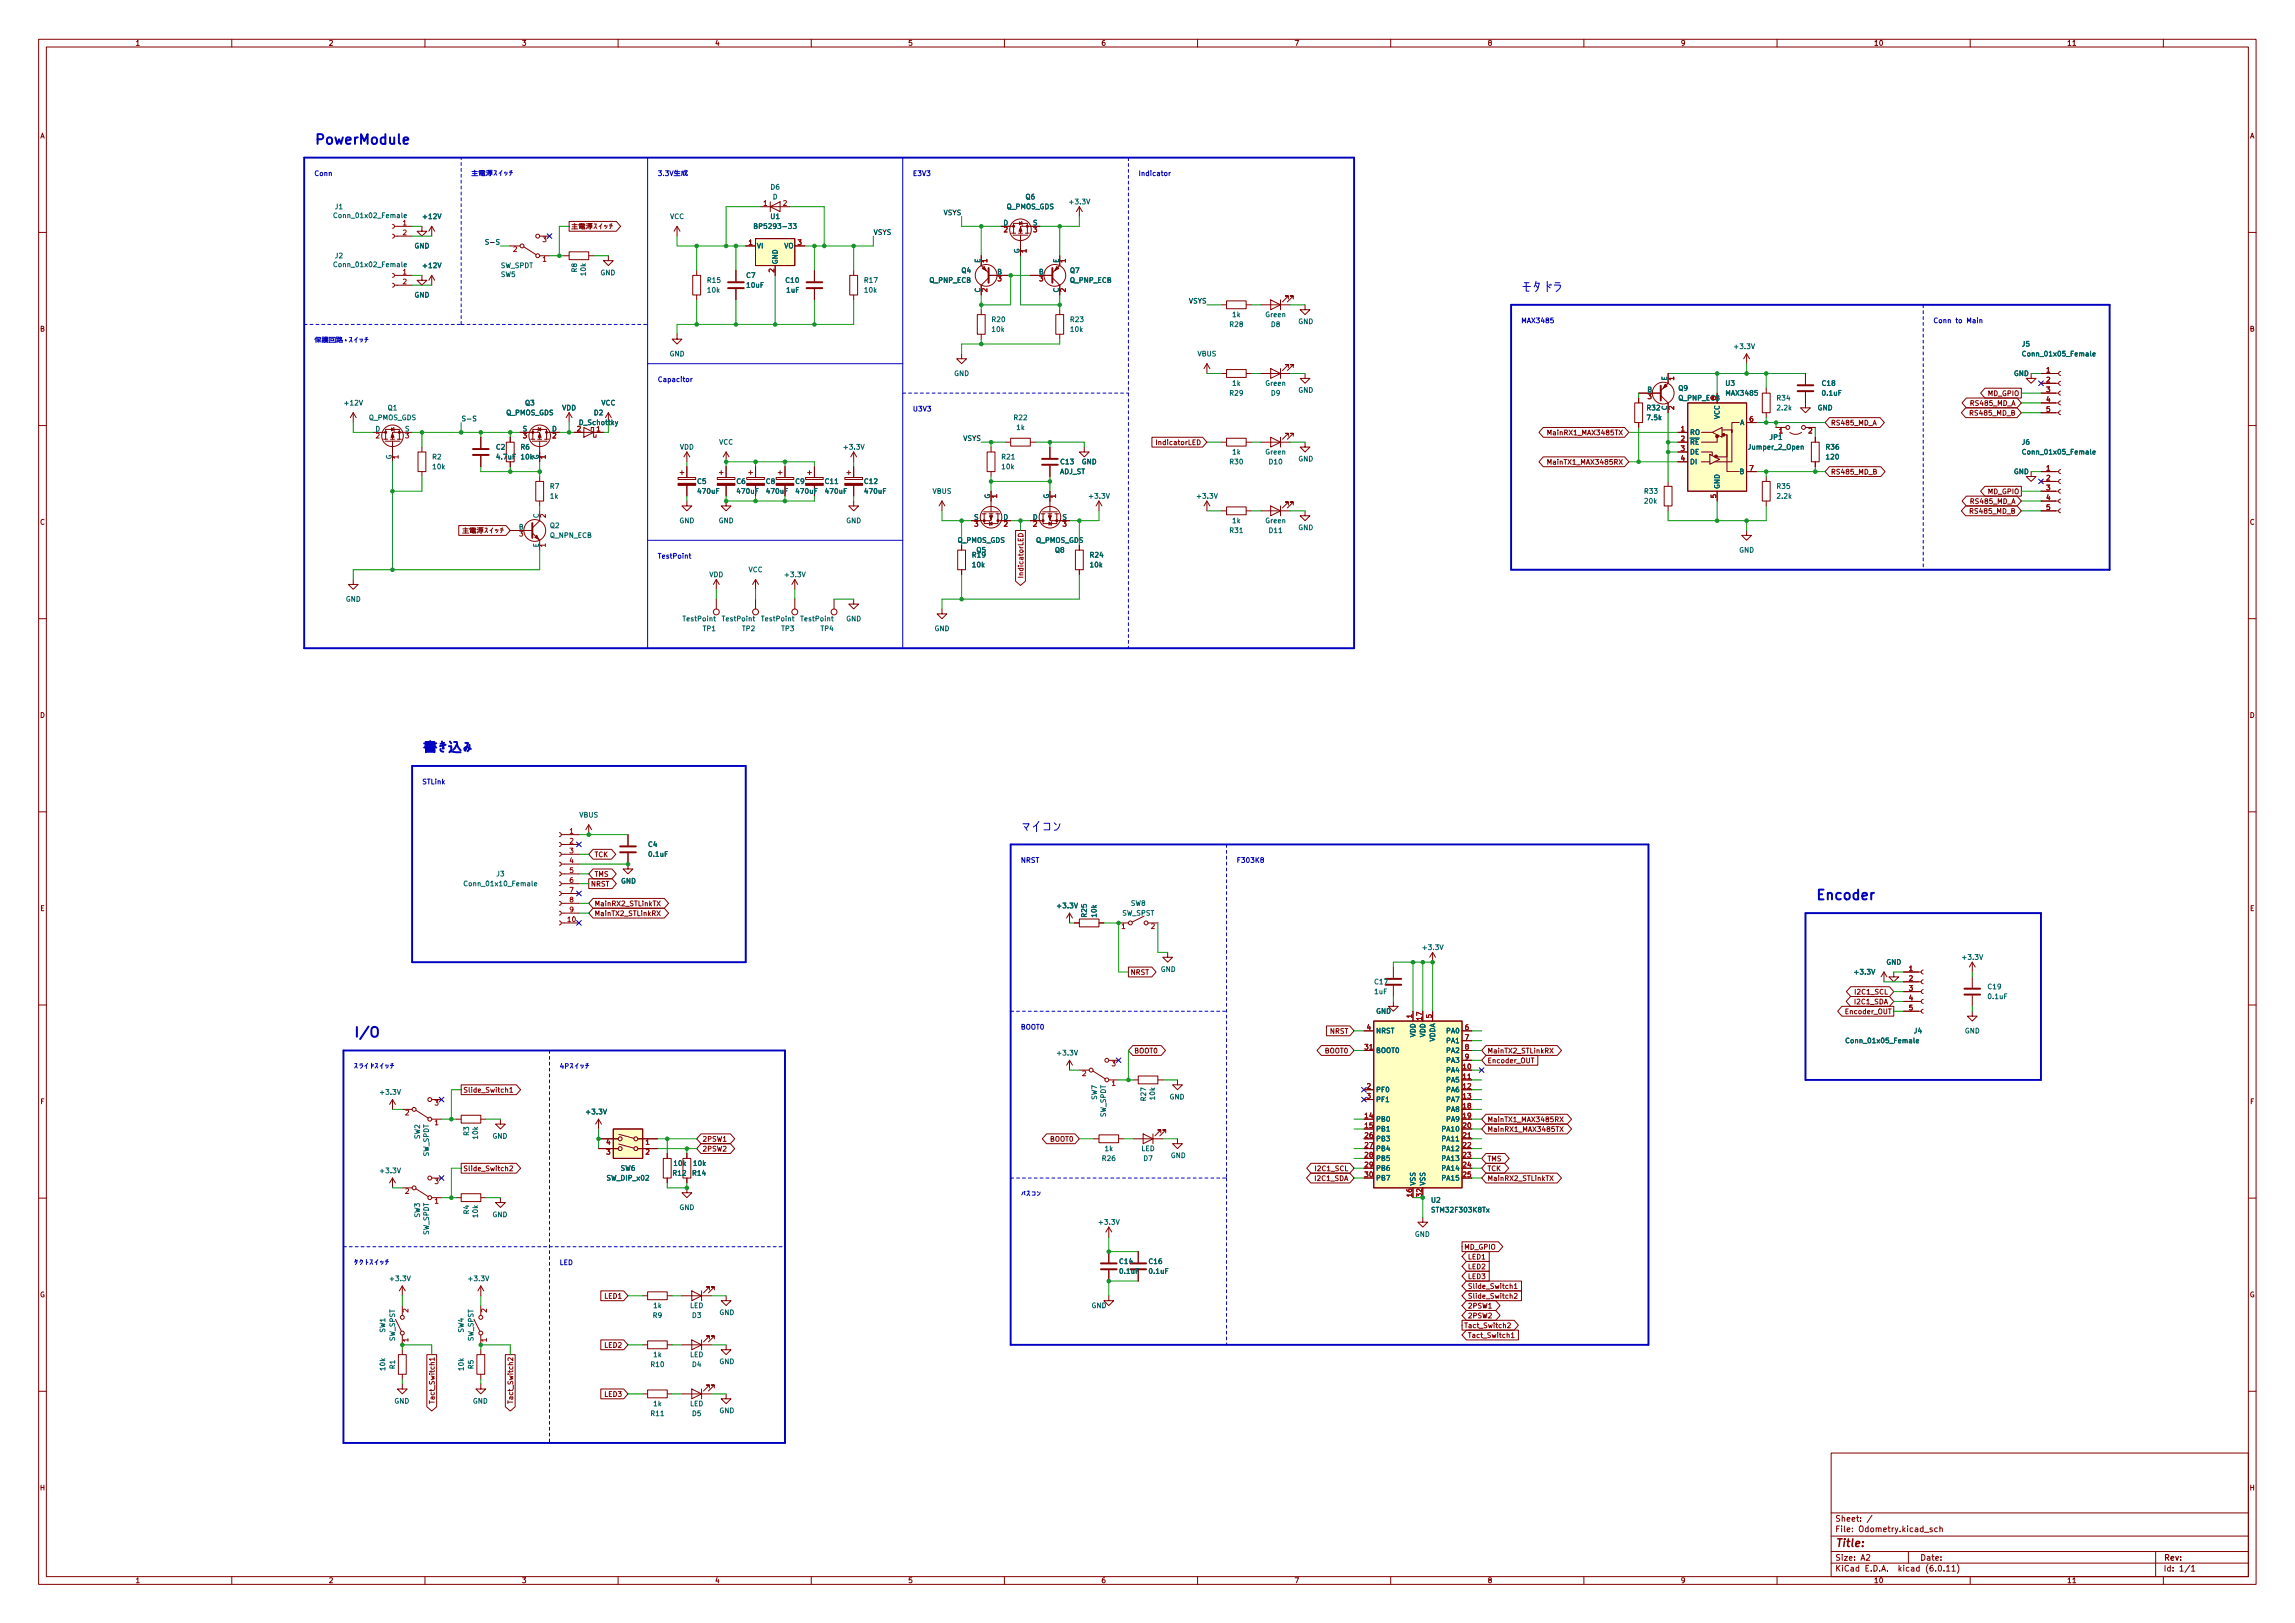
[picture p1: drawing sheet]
<svg xmlns="http://www.w3.org/2000/svg" width="594mm" height="420mm" viewBox="0 0 594 420" stroke-linecap="round" stroke-linejoin="round" font-family="sans-serif">
<defs><g id="words">
<g font-size="3.5" fill="#0000c2">
<text x="81.3" y="37.4">PowerModule</text>
<text x="393.7" y="75.7">þÿ0â0¿0É0é</text>
<text x="109.2" y="194.9">þÿfø0M•¼0•</text>
<text x="264.2" y="215.4">þÿ0Þ0¤0³0ó</text>
<text x="469.9" y="233">Encoder</text>
<text x="91.4" y="268.5">I/O</text>
</g>
<text font-size="2.8" fill="#840000" x="475" y="401.1">Title:</text>
<g font-size="2.1" fill="#840000">
<text x="475" y="394.4">Sheet:</text>
<text x="475" y="397.1">File:</text>
<text x="481.4" y="397.1">Odometry.kicad_sch</text>
<text x="475" y="407.3">KiCad</text>
<text x="475" y="404.5">Size:</text>
<text x="481.7" y="404.5">A2</text>
<text x="482.7" y="407.3">E.D.A.</text>
<text x="491.6" y="407.3">kicad</text>
<text x="497" y="404.5">Date:</text>
<text x="498.8" y="407.3">(6.0.11)</text>
<text x="560" y="404.5">Rev:</text>
<text x="560" y="407.3">Id:</text>
<text x="564.1" y="407.3">1/1</text>
</g>
<g font-size="1.8" fill="#840000">
<text x="35" y="12.2">1</text>
<text x="85" y="12.2">2</text>
<text x="135" y="12.2">3</text>
<text x="185" y="12.2">4</text>
<text x="235" y="12.2">5</text>
<text x="285" y="12.2">6</text>
<text x="335" y="12.2">7</text>
<text x="385" y="12.2">8</text>
<text x="435" y="12.2">9</text>
<text x="485" y="12.2">10</text>
<text x="535" y="12.2">11</text>
<text x="10.4" y="36.2">A</text>
<text x="582.4" y="36.2">A</text>
<text x="147.8" y="59.7">þÿN;–ûn•0¹0¤0Ã0Á</text>
<text x="10.3" y="86.2">B</text>
<text x="582.3" y="86.2">B</text>
<text x="509.6" y="108">RS485_MD_B</text>
<text x="509.8" y="105.4">RS485_MD_A</text>
<text x="514.4" y="102.9">MD_GPIO</text>
<text x="400.3" y="113">MainRX1_MAX3485TX</text>
<text x="473.9" y="110.5">RS485_MD_A</text>
<text x="299" y="115.6">IndicatorLED</text>
<text x="400.3" y="120.7">MainTX1_MAX3485RX</text>
<text x="473.9" y="123.2">RS485_MD_B</text>
<text x="509.8" y="130.8">RS485_MD_A</text>
<text x="514.4" y="128.3">MD_GPIO</text>
<text x="10.3" y="136.2">C</text>
<text x="509.6" y="133.4">RS485_MD_B</text>
<text x="582.3" y="136.2">C</text>
<text x="119.6" y="138.4">þÿN;–ûn•0¹0¤0Ã0Á</text>
<text x="265.3" y="149.8" transform="rotate(-90 265.3 149.8)">IndicatorLED</text>
<text x="10.3" y="186.2">D</text>
<text x="582.3" y="186.2">D</text>
<text x="153.8" y="222.3">TCK</text>
<text x="153.8" y="227.3">TMS</text>
<text x="152.9" y="229.9">NRST</text>
<text x="10.3" y="236.2">E</text>
<text x="153.8" y="237.5">MainTX2_STLinkRX</text>
<text x="153.8" y="235">MainRX2_STLinkTX</text>
<text x="582.3" y="236.2">E</text>
<text x="292.6" y="252.7">NRST</text>
<text x="479.9" y="257.8">I2C1_SCL</text>
<text x="477.4" y="262.9">Encoder_OUT</text>
<text x="479.8" y="260.4">I2C1_SDA</text>
<text x="344.2" y="268">NRST</text>
<text x="293.5" y="273.1">BOOT0</text>
<text x="342.8" y="273.1">BOOT0</text>
<text x="385" y="275.6">Encoder_OUT</text>
<text x="385" y="273.1">MainTX2_STLinkRX</text>
<text x="10.4" y="286.2">F</text>
<text x="119.9" y="283.2">Slide_Switch1</text>
<text x="582.4" y="286.2">F</text>
<text x="385" y="293.4">MainRX1_MAX3485TX</text>
<text x="385" y="290.8">MainTX1_MAX3485RX</text>
<text x="181.8" y="295.9">2PSW1</text>
<text x="181.8" y="298.5">2PSW2</text>
<text x="271.7" y="295.9">BOOT0</text>
<text x="119.9" y="303.5">Slide_Switch2</text>
<text x="340.2" y="303.5">I2C1_SCL</text>
<text x="385" y="303.5">TCK</text>
<text x="385" y="301">TMS</text>
<text x="340.1" y="306.1">I2C1_SDA</text>
<text x="385" y="306.1">MainRX2_STLinkTX</text>
<text x="378.9" y="323.9">MD_GPIO</text>
<text x="379.9" y="326.4">LED1</text>
<text x="379.9" y="328.9">LED2</text>
<text x="379.9" y="331.5">LED3</text>
<text x="379.9" y="334">Slide_Switch1</text>
<text x="10.3" y="336.2">G</text>
<text x="156.3" y="336.6">LED1</text>
<text x="379.9" y="341.6">2PSW2</text>
<text x="379.9" y="339.1">2PSW1</text>
<text x="379.9" y="336.6">Slide_Switch2</text>
<text x="582.3" y="336.2">G</text>
<text x="378.9" y="344.2">Tact_Switch2</text>
<text x="379.9" y="346.7">Tact_Switch1</text>
<text x="156.3" y="349.3">LED2</text>
<text x="112.9" y="363.5" transform="rotate(-90 112.9 363.5)">Tact_Switch1</text>
<text x="133.2" y="363.5" transform="rotate(-90 133.2 363.5)">Tact_Switch2</text>
<text x="156.3" y="362">LED3</text>
<text x="10.2" y="386.2">H</text>
<text x="582.2" y="386.2">H</text>
<text x="35" y="410.2">1</text>
<text x="85" y="410.2">2</text>
<text x="135" y="410.2">3</text>
<text x="185" y="410.2">4</text>
<text x="235" y="410.2">5</text>
<text x="285" y="410.2">6</text>
<text x="335" y="410.2">7</text>
<text x="385" y="410.2">8</text>
<text x="435" y="410.2">9</text>
<text x="485" y="410.2">10</text>
<text x="535" y="410.2">11</text>
</g>
<g font-size="1.8" fill="#0000c2">
<text x="81.3" y="45.5">Conn</text>
<text x="121.9" y="45.5">þÿN;–ûn•0¹0¤0Ã0Á</text>
<text x="236.2" y="45.5">E3V3</text>
<text x="294.6" y="45.5">Indicator</text>
<text x="393.7" y="83.6">MAX3485</text>
<text x="500.4" y="83.6">Conn</text>
<text x="506.2" y="83.6">to</text>
<text x="509.2" y="83.6">Main</text>
<text x="81.3" y="88.7">þÿOÝ‹wVÞ•ï0û0¹0¤0Ã0Á</text>
<text x="170.2" y="98.9">Capacitor</text>
<text x="236.2" y="106.5">U3V3</text>
<text x="170.2" y="144.6">TestPoint</text>
<text x="109.2" y="203">STLink</text>
<text x="264.2" y="223.3">NRST</text>
<text x="320" y="223.3">F303K8</text>
<text x="264.2" y="266.5">BOOT0</text>
<text x="91.4" y="276.7">þÿ0¹0é0¤0É0¹0¤0Ã0Á</text>
<text x="264.2" y="309.7">þÿ0Ñ0¹0³0ó</text>
<text x="91.4" y="327.5">þÿ0¿0¯0È0¹0¤0Ã0Á</text>
<text x="144.8" y="327.5">LED</text>
</g>
<g font-size="1.8" fill="#a90000">
<text x="197.4" y="53.3">1</text>
<text x="202.5" y="53.3">2</text>
<text x="104.1" y="58.3">1</text>
<text x="104.1" y="60.9">2</text>
<text x="193.6" y="63.4">1</text>
<text x="206.3" y="63.4">3</text>
<text x="266.5" y="65.6" transform="rotate(-90 266.5 65.6)">1</text>
<text x="104.1" y="71">1</text>
<text x="140.3" y="68.5">1</text>
<text x="200.4" y="70.7" transform="rotate(-90 200.4 70.7)">2</text>
<text x="256.3" y="68.2" transform="rotate(-90 256.3 68.2)">1</text>
<text x="276.6" y="68.2" transform="rotate(-90 276.6 68.2)">1</text>
<text x="104.1" y="73.6">2</text>
<text x="434.1" y="98.6" transform="rotate(-90 434.1 98.6)">1</text>
<text x="529.5" y="96.4">1</text>
<text x="529.5" y="99">2</text>
<text x="529.5" y="101.5">3</text>
<text x="444.2" y="103.7" transform="rotate(-90 444.2 103.7)">8</text>
<text x="529.5" y="104.1">4</text>
<text x="529.5" y="106.6">5</text>
<text x="149.2" y="111.7">2</text>
<text x="154.3" y="111.7">1</text>
<text x="434.9" y="111.7">1</text>
<text x="452.7" y="109.1">6</text>
<text x="460.3" y="113">1</text>
<text x="103.9" y="119" transform="rotate(-90 103.9 119)">1</text>
<text x="142" y="119" transform="rotate(-90 142 119)">1</text>
<text x="434.9" y="114.2">2</text>
<text x="434.9" y="116.8">3</text>
<text x="434.9" y="119.3">4</text>
<text x="452.7" y="121.8">7</text>
<text x="529.5" y="121.8">1</text>
<text x="529.5" y="124.4">2</text>
<text x="258.8" y="129.1" transform="rotate(-90 258.8 129.1)">1</text>
<text x="274.1" y="129.1" transform="rotate(-90 274.1 129.1)">1</text>
<text x="444.2" y="129.1" transform="rotate(-90 444.2 129.1)">5</text>
<text x="529.5" y="126.9">3</text>
<text x="529.5" y="129.5">4</text>
<text x="529.5" y="132">5</text>
<text x="142" y="141.8" transform="rotate(-90 142 141.8)">1</text>
<text x="147.3" y="215.8">1</text>
<text x="147.3" y="218.4">2</text>
<text x="147.3" y="220.9">3</text>
<text x="147.3" y="223.4">4</text>
<text x="147.3" y="226">5</text>
<text x="147.3" y="228.5">6</text>
<text x="147.3" y="231.1">7</text>
<text x="147.3" y="233.6">8</text>
<text x="146.7" y="238.7">10</text>
<text x="147.3" y="236.1">9</text>
<text x="290.1" y="241.2">1</text>
<text x="494" y="251.4">1</text>
<text x="494" y="253.9">2</text>
<text x="494" y="256.5">3</text>
<text x="365.5" y="263.7" transform="rotate(-90 365.5 263.7)">1</text>
<text x="370.6" y="263.7" transform="rotate(-90 370.6 263.7)">5</text>
<text x="494" y="259">4</text>
<text x="494" y="261.5">5</text>
<text x="353.6" y="266.6">4</text>
<text x="368" y="264.3" transform="rotate(-90 368 264.3)">17</text>
<text x="379" y="266.6">6</text>
<text x="379" y="269.2">7</text>
<text x="353" y="271.7">31</text>
<text x="379" y="271.7">8</text>
<text x="379" y="274.2">9</text>
<text x="287.6" y="281.9">1</text>
<text x="353.6" y="281.9">2</text>
<text x="378.4" y="276.8">10</text>
<text x="378.4" y="279.3">11</text>
<text x="378.4" y="281.9">12</text>
<text x="353.6" y="284.4">3</text>
<text x="378.4" y="284.4">13</text>
<text x="378.4" y="286.9">18</text>
<text x="112.3" y="292">1</text>
<text x="353" y="289.5">14</text>
<text x="353" y="292">15</text>
<text x="378.4" y="289.5">19</text>
<text x="378.4" y="292">20</text>
<text x="156.8" y="297.1">4</text>
<text x="167" y="297.1">1</text>
<text x="353" y="294.6">26</text>
<text x="353" y="297.1">27</text>
<text x="353" y="299.6">28</text>
<text x="378.4" y="294.6">21</text>
<text x="378.4" y="297.1">22</text>
<text x="378.4" y="299.6">23</text>
<text x="353" y="302.2">29</text>
<text x="353" y="304.7">30</text>
<text x="378.4" y="302.2">24</text>
<text x="378.4" y="304.7">25</text>
<text x="365.5" y="310.1" transform="rotate(-90 365.5 310.1)">16</text>
<text x="368" y="310.1" transform="rotate(-90 368 310.1)">32</text>
<text x="112.3" y="312.3">1</text>
<text x="106.4" y="347.6" transform="rotate(-90 106.4 347.6)">1</text>
<text x="126.8" y="347.6" transform="rotate(-90 126.8 347.6)">1</text>
</g>
<g font-size="1.8" fill="#006464">
<text x="199.3" y="49.5">D6</text>
<text x="199.9" y="52">D</text>
<text x="265.4" y="52">Q6</text>
<text x="276.5" y="53.3">+3.3V</text>
<text x="86.1" y="56.8">Conn_01x02_Female</text>
<text x="86.6" y="54.5">J1</text>
<text x="109.1" y="57.1">+12V</text>
<text x="173.4" y="57.1">VCC</text>
<text x="194.9" y="59.6">BP5293-33</text>
<text x="199.3" y="57.1">U1</text>
<text x="259.6" y="58.3">D</text>
<text x="260.5" y="54.5">Q_PMOS_GDS</text>
<text x="267.3" y="58.3">S</text>
<text x="107.2" y="64.7">GND</text>
<text x="195.8" y="64.7">VI</text>
<text x="202.9" y="64.7">VO</text>
<text x="263.9" y="65.7" transform="rotate(-90 263.9 65.7)">G</text>
<text x="86.1" y="69.5">Conn_01x02_Female</text>
<text x="86.6" y="67.2">J2</text>
<text x="109.1" y="69.8">+12V</text>
<text x="129.5" y="69.8">SW_SPDT</text>
<text x="149.7" y="70.6" transform="rotate(-90 149.7 70.6)">R8</text>
<text x="152" y="71.6" transform="rotate(-90 152 71.6)">10k</text>
<text x="155.3" y="71.6">GND</text>
<text x="201.7" y="68.5" transform="rotate(-90 201.7 68.5)">GND</text>
<text x="248.8" y="71">Q4</text>
<text x="253.7" y="68.1" transform="rotate(-90 253.7 68.1)">E</text>
<text x="258.1" y="71">B</text>
<text x="268.8" y="71">B</text>
<text x="274.1" y="68.1" transform="rotate(-90 274.1 68.1)">E</text>
<text x="276.9" y="71">Q7</text>
<text x="107.2" y="77.4">GND</text>
<text x="129.5" y="72.1">SW5</text>
<text x="182.9" y="73.6">R15</text>
<text x="182.9" y="76.1">10k</text>
<text x="193" y="72.3">C7</text>
<text x="193" y="74.9">10uF</text>
<text x="203.2" y="73.6">C10</text>
<text x="203.4" y="76.1">1uF</text>
<text x="223.5" y="73.6">R17</text>
<text x="223.5" y="76.1">10k</text>
<text x="240.5" y="73.6">Q_PNP_ECB</text>
<text x="253.7" y="75.8" transform="rotate(-90 253.7 75.8)">C</text>
<text x="274.1" y="75.8" transform="rotate(-90 274.1 75.8)">C</text>
<text x="276.9" y="73.6">Q_PNP_ECB</text>
<text x="256.5" y="83.7">R20</text>
<text x="276.9" y="83.7">R23</text>
<text x="318.8" y="82.5">1k</text>
<text x="327.4" y="82.5">Green</text>
<text x="256.5" y="86.3">10k</text>
<text x="276.9" y="86.3">10k</text>
<text x="318.1" y="85">R28</text>
<text x="328.9" y="85">D8</text>
<text x="336" y="84.3">GND</text>
<text x="173.2" y="92.6">GND</text>
<text x="309.9" y="92.6">VBUS</text>
<text x="448.6" y="90.7">+3.3V</text>
<text x="523.2" y="90.1">J5</text>
<text x="523.2" y="92.6">Conn_01x05_Female</text>
<text x="246.9" y="97.7">GND</text>
<text x="318.8" y="100.3">1k</text>
<text x="327.4" y="100.3">Green</text>
<text x="426.3" y="101.5">B</text>
<text x="431.5" y="98.6" transform="rotate(-90 431.5 98.6)">E</text>
<text x="434.3" y="101.5">Q9</text>
<text x="446.5" y="100.3">U3</text>
<text x="471.4" y="100.3">C18</text>
<text x="521.2" y="97.7">GND</text>
<text x="88.8" y="105.3">+12V</text>
<text x="100.3" y="106.6">Q1</text>
<text x="130.9" y="107.9">Q_PMOS_GDS</text>
<text x="135.8" y="105.3">Q3</text>
<text x="145.4" y="106.6">VDD</text>
<text x="153.6" y="107.9">D2</text>
<text x="155.6" y="105.3">VCC</text>
<text x="318.1" y="102.8">R29</text>
<text x="328.9" y="102.8">D9</text>
<text x="336" y="102">GND</text>
<text x="426.1" y="106.6">R32</text>
<text x="431.5" y="106.3" transform="rotate(-90 431.5 106.3)">C</text>
<text x="434.3" y="104.1">Q_PNP_ECB</text>
<text x="446.5" y="102.8">MAX3485</text>
<text x="459.7" y="104.1">R34</text>
<text x="459.7" y="106.6">2.2k</text>
<text x="470.4" y="106.6">GND</text>
<text x="471.4" y="102.8">0.1uF</text>
<text x="95.4" y="109.1">Q_PMOS_GDS</text>
<text x="97.1" y="111.7">D</text>
<text x="104.7" y="111.7">S</text>
<text x="135.2" y="111.7">S</text>
<text x="142.8" y="111.7">D</text>
<text x="149.7" y="110.4">D_Schottky</text>
<text x="262.2" y="109.1">R22</text>
<text x="263" y="111.7">1k</text>
<text x="426.1" y="109.1">7.5k</text>
<text x="437.4" y="113">RO</text>
<text x="445.5" y="108.6" transform="rotate(-90 445.5 108.6)">VCC</text>
<text x="450.4" y="110.4">A</text>
<text x="101.3" y="119" transform="rotate(-90 101.3 119)">G</text>
<text x="111.8" y="119.3">R2</text>
<text x="128.3" y="116.8">C2</text>
<text x="128.3" y="119.3">4.7uF</text>
<text x="134.6" y="116.8">R6</text>
<text x="134.6" y="119.3">10k</text>
<text x="139.4" y="119" transform="rotate(-90 139.4 119)">G</text>
<text x="175.9" y="116.8">VDD</text>
<text x="186.1" y="115.5">VCC</text>
<text x="218.1" y="116.8">+3.3V</text>
<text x="259.1" y="119.3">R21</text>
<text x="318.8" y="118">1k</text>
<text x="327.4" y="118">Green</text>
<text x="336" y="119.8">GND</text>
<text x="437.4" y="115.5">~{RE}</text>
<text x="437.4" y="118">DE</text>
<text x="452.3" y="116.8">Jumper_2_Open</text>
<text x="457.9" y="114.2">JP1</text>
<text x="472.4" y="116.8">R36</text>
<text x="472.4" y="119.3">120</text>
<text x="523.2" y="115.5">J6</text>
<text x="523.2" y="118">Conn_01x05_Female</text>
<text x="111.8" y="121.8">10k</text>
<text x="180.3" y="125.7">C5</text>
<text x="190.5" y="125.7">C6</text>
<text x="198.1" y="125.7">C8</text>
<text x="205.7" y="125.7">C9</text>
<text x="213.4" y="125.7">C11</text>
<text x="223.5" y="125.7">C12</text>
<text x="259.1" y="121.8">10k</text>
<text x="274.3" y="120.6">C13</text>
<text x="274.3" y="123.1">ADJ_ST</text>
<text x="279.9" y="120.6">GND</text>
<text x="318.1" y="120.6">R30</text>
<text x="328.3" y="120.6">D10</text>
<text x="437.4" y="120.6">DI</text>
<text x="450.2" y="123.1">B</text>
<text x="521.2" y="123.1">GND</text>
<text x="142.2" y="126.9">R7</text>
<text x="142.2" y="129.5">1k</text>
<text x="180.3" y="128.2">470uF</text>
<text x="190.5" y="128.2">470uF</text>
<text x="198.1" y="128.2">470uF</text>
<text x="205.7" y="128.2">470uF</text>
<text x="213.4" y="128.2">470uF</text>
<text x="223.5" y="128.2">470uF</text>
<text x="241.3" y="128.2">VBUS</text>
<text x="256.3" y="129.2" transform="rotate(-90 256.3 129.2)">G</text>
<text x="271.5" y="129.2" transform="rotate(-90 271.5 129.2)">G</text>
<text x="281.6" y="129.5">+3.3V</text>
<text x="309.5" y="129.5">+3.3V</text>
<text x="425.5" y="128.2">R33</text>
<text x="425.5" y="130.7">20k</text>
<text x="445.5" y="126.7" transform="rotate(-90 445.5 126.7)">GND</text>
<text x="459.7" y="126.9">R35</text>
<text x="459.7" y="129.5">2.2k</text>
<text x="134.2" y="137.1">B</text>
<text x="139.4" y="134.2" transform="rotate(-90 139.4 134.2)">C</text>
<text x="142.2" y="137.1">Q2</text>
<text x="175.8" y="135.8">GND</text>
<text x="185.9" y="135.8">GND</text>
<text x="219" y="135.8">GND</text>
<text x="252" y="134.5">S</text>
<text x="259.6" y="134.5">D</text>
<text x="267.3" y="134.5">D</text>
<text x="274.9" y="134.5">S</text>
<text x="318.8" y="135.8">1k</text>
<text x="327.4" y="135.8">Green</text>
<text x="336" y="137.6">GND</text>
<text x="139.4" y="141.8" transform="rotate(-90 139.4 141.8)">E</text>
<text x="142.2" y="139.6">Q_NPN_ECB</text>
<text x="247.8" y="140.9">Q_PMOS_GDS</text>
<text x="252.7" y="143.4">Q5</text>
<text x="268.1" y="140.9">Q_PMOS_GDS</text>
<text x="273" y="143.4">Q8</text>
<text x="318.1" y="138.4">R31</text>
<text x="328.3" y="138.4">D11</text>
<text x="450.1" y="143.4">GND</text>
<text x="183.5" y="149.8">VDD</text>
<text x="193.7" y="148.5">VCC</text>
<text x="202.8" y="149.8">+3.3V</text>
<text x="251.5" y="144.7">R19</text>
<text x="251.5" y="147.2">10k</text>
<text x="281.9" y="144.7">R24</text>
<text x="281.9" y="147.2">10k</text>
<text x="89.4" y="156.1">GND</text>
<text x="176.6" y="161.2">TestPoint</text>
<text x="186.7" y="161.2">TestPoint</text>
<text x="196.9" y="161.2">TestPoint</text>
<text x="207" y="161.2">TestPoint</text>
<text x="219" y="161.2">GND</text>
<text x="181.8" y="163.8">TP1</text>
<text x="192" y="163.8">TP2</text>
<text x="202.1" y="163.8">TP3</text>
<text x="212.3" y="163.8">TP4</text>
<text x="241.8" y="163.8">GND</text>
<text x="149.9" y="212">VBUS</text>
<text x="167.6" y="219.6">C4</text>
<text x="128.4" y="227.3">J3</text>
<text x="167.6" y="222.2">0.1uF</text>
<text x="119.8" y="229.8">Conn_01x10_Female</text>
<text x="160.7" y="229.1">GND</text>
<text x="273.3" y="235.5">+3.3V</text>
<text x="281.7" y="237.7" transform="rotate(-90 281.7 237.7)">R25</text>
<text x="284.2" y="237.7" transform="rotate(-90 284.2 237.7)">10k</text>
<text x="290.4" y="237.4">SW_SPST</text>
<text x="292.6" y="234.9">SW8</text>
<text x="300.4" y="252">GND</text>
<text x="367.9" y="246.3">+3.3V</text>
<text x="488.2" y="250.1">GND</text>
<text x="507.6" y="248.8">+3.3V</text>
<text x="355.6" y="255.2">C17</text>
<text x="355.6" y="257.7">1uF</text>
<text x="479.7" y="252.7">+3.3V</text>
<text x="514.4" y="256.5">C19</text>
<text x="356.1" y="262.8">GND</text>
<text x="514.4" y="259">0.1uF</text>
<text x="356.1" y="267.9">NRST</text>
<text x="366.8" y="268.6" transform="rotate(-90 366.8 268.6)">VDD</text>
<text x="369.3" y="268.6" transform="rotate(-90 369.3 268.6)">VDD</text>
<text x="371.9" y="269.7" transform="rotate(-90 371.9 269.7)">VDDA</text>
<text x="374.2" y="267.9">PA0</text>
<text x="495.3" y="267.9">J4</text>
<text x="508.5" y="267.9">GND</text>
<text x="273.3" y="273.6">+3.3V</text>
<text x="356.1" y="273">BOOT0</text>
<text x="374.2" y="270.4">PA1</text>
<text x="374.2" y="273">PA2</text>
<text x="374.2" y="275.5">PA3</text>
<text x="477.5" y="270.4">Conn_01x05_Female</text>
<text x="374.2" y="278.1">PA4</text>
<text x="374.2" y="280.6">PA5</text>
<text x="98" y="283.8">+3.3V</text>
<text x="284.3" y="284.8" transform="rotate(-90 284.3 284.8)">SW7</text>
<text x="297" y="285.2" transform="rotate(-90 297 285.2)">R27</text>
<text x="299.3" y="284.9" transform="rotate(-90 299.3 284.9)">10k</text>
<text x="302.7" y="285">GND</text>
<text x="356.1" y="283.1">PF0</text>
<text x="356.1" y="285.7">PF1</text>
<text x="374.2" y="283.1">PA6</text>
<text x="374.2" y="285.7">PA7</text>
<text x="151.4" y="288.8">+3.3V</text>
<text x="286.6" y="289.3" transform="rotate(-90 286.6 289.3)">SW_SPDT</text>
<text x="356.1" y="290.8">PB0</text>
<text x="356.1" y="293.3">PB1</text>
<text x="373" y="293.3">PA10</text>
<text x="374.2" y="288.2">PA8</text>
<text x="374.2" y="290.8">PA9</text>
<text x="109.1" y="295" transform="rotate(-90 109.1 295)">SW2</text>
<text x="111.4" y="299.4" transform="rotate(-90 111.4 299.4)">SW_SPDT</text>
<text x="121.8" y="294.1" transform="rotate(-90 121.8 294.1)">R3</text>
<text x="124.1" y="295.1" transform="rotate(-90 124.1 295.1)">10k</text>
<text x="127.4" y="295.1">GND</text>
<text x="285.8" y="298.4">1k</text>
<text x="295.4" y="298.4">LED</text>
<text x="356.1" y="295.8">PB3</text>
<text x="356.1" y="298.4">PB4</text>
<text x="373" y="295.8">PA11</text>
<text x="373" y="298.4">PA12</text>
<text x="98" y="304.1">+3.3V</text>
<text x="156.9" y="306">SW_DIP_x02</text>
<text x="160.5" y="303.5">SW6</text>
<text x="174" y="304.7">R12</text>
<text x="174.2" y="302.2">10k</text>
<text x="179" y="304.7">R14</text>
<text x="179.3" y="302.2">10k</text>
<text x="285.1" y="300.9">R26</text>
<text x="295.9" y="300.9">D7</text>
<text x="303" y="300.2">GND</text>
<text x="356.1" y="300.9">PB5</text>
<text x="356.1" y="303.5">PB6</text>
<text x="356.1" y="306">PB7</text>
<text x="373" y="300.9">PA13</text>
<text x="373" y="303.5">PA14</text>
<text x="373" y="306">PA15</text>
<text x="366.8" y="307" transform="rotate(-90 366.8 307)">VSS</text>
<text x="369.3" y="307" transform="rotate(-90 369.3 307)">VSS</text>
<text x="370.3" y="311.7">U2</text>
<text x="109.1" y="315.3" transform="rotate(-90 109.1 315.3)">SW3</text>
<text x="121.8" y="314.5" transform="rotate(-90 121.8 314.5)">R4</text>
<text x="124.1" y="315.4" transform="rotate(-90 124.1 315.4)">10k</text>
<text x="127.4" y="315.5">GND</text>
<text x="175.8" y="313.6">GND</text>
<text x="284.1" y="317.4">+3.3V</text>
<text x="370.3" y="314.2">STM32F303K8Tx</text>
<text x="111.4" y="319.8" transform="rotate(-90 111.4 319.8)">SW_SPDT</text>
<text x="366.2" y="320.5">GND</text>
<text x="289.6" y="327.6">C14</text>
<text x="297.2" y="327.6">C16</text>
<text x="100.6" y="332">+3.3V</text>
<text x="120.9" y="332">+3.3V</text>
<text x="289.6" y="330.1">0.1uF</text>
<text x="297.2" y="330.1">0.1uF</text>
<text x="168.9" y="341.6">R9</text>
<text x="169" y="339">1k</text>
<text x="178.5" y="339">LED</text>
<text x="179" y="341.6">D3</text>
<text x="186.1" y="340.8">GND</text>
<text x="282.5" y="339">GND</text>
<text x="100.1" y="345.1" transform="rotate(-90 100.1 345.1)">SW1</text>
<text x="102.6" y="347.3" transform="rotate(-90 102.6 347.3)">SW_SPST</text>
<text x="120.4" y="345.1" transform="rotate(-90 120.4 345.1)">SW4</text>
<text x="122.9" y="347.3" transform="rotate(-90 122.9 347.3)">SW_SPST</text>
<text x="169" y="351.7">1k</text>
<text x="178.5" y="351.7">LED</text>
<text x="186.1" y="353.5">GND</text>
<text x="100.1" y="355" transform="rotate(-90 100.1 355)">10k</text>
<text x="102.6" y="354.5" transform="rotate(-90 102.6 354.5)">R1</text>
<text x="120.4" y="355" transform="rotate(-90 120.4 355)">10k</text>
<text x="122.9" y="354.5" transform="rotate(-90 122.9 354.5)">R5</text>
<text x="168.3" y="354.3">R10</text>
<text x="179" y="354.3">D4</text>
<text x="102" y="363.7">GND</text>
<text x="122.3" y="363.7">GND</text>
<text x="169" y="364.4">1k</text>
<text x="178.5" y="364.4">LED</text>
<text x="168.3" y="367">R11</text>
<text x="179" y="367">D5</text>
<text x="186.1" y="366.2">GND</text>
</g>
<g font-size="1.8" fill="#0f0f0f">
<text x="244.2" y="55.7">VSYS</text>
<text x="125.4" y="63.3">S-S</text>
<text x="226.1" y="60.8">VSYS</text>
<text x="307.7" y="78.6">VSYS</text>
<text x="119.4" y="109">S-S</text>
<text x="249.3" y="114.1">VSYS</text>
</g>
</g></defs>
<g fill="none" stroke="#840000" stroke-width=".26">
<path d="M10 10.2h574v400h-574zM12 12.2h570v396h-570zM60 10.2v2M110 10.2v2M160 10.2v2M210 10.2v2M260 10.2v2M310 10.2v2M360 10.2v2M410 10.2v2M460 10.2v2M510 10.2v2"/>
<path d="M536.6 11.8h.7M560 10.2v2M101.6 58.1l.4 .1 .1 .4-.1 .3-.4 .2M102.1 58.6h4.6M109.2 58.6v1.3h1.3l-1.3 1.2-1.3-1.2h1.3M111.8 58.6v2.5M111.8 58.6l-.8 1.3M111.8 58.6l.7 1.3M147.3 57.3h12.2l1.1 1.3-1.1 1.3h-12.2zM175.3 58.6l-.8 1.3M175.3 58.6v2.5M175.3 58.6l.7 1.3"/>
<path d="M196.8 53.5h7.7M199.4 53.5l2.5-1.3v2.6zM199.4 52.2v2.6M259.1 58.6h3.3M263.9 57.4l.6 .4-.6 .4zM264.4 57.3l.3 1M269.2 58.6h-5v1.8M279.4 53.5l-.8 1.3M279.4 53.5v2.5M279.4 53.5l.8 1.3M10 60.2h2M101.6 73.3l.4 .2 .1 .3-.1 .4-.4 .1"/>
<path d="M101.6 70.8l.4 .1 .1 .4-.1 .3-.4 .2M101.6 60.6l.4 .2 .1 .3-.1 .4-.4 .1M102.1 61.1h4.6M102.1 71.3h4.6M102.1 73.8h4.6M109.2 71.3v1.3h1.3l-1.3 1.2-1.3-1.2h1.3M111.8 71.3l-.8 1.3M111.8 71.3v2.5M111.8 71.3l.7 1.3M132.1 63.7h2.5M135.6 63.9l3.2 2.1M139.7 66.2h2.5"/>
<path d="M139.7 61.1h2.5M146 66.2h1.3M147.3 65.2h5.1v2h-5.1zM152.4 66.2h1.3M157.5 66.2v1.3h-1.3l1.3 1.2 1.2-1.2h-1.2M179.3 71.3h2.1v5.1h-2.1zM180.3 70v1.3M180.3 76.4v1.2M190.5 70v2.8M190.5 74.8v2.8M193 63.7h2.6M195.6 61.8h10.1v6.9h-10.1z"/>
<path d="M200.7 68.7v2.6M205.7 63.7h2.6M210.8 70v2.8M210.8 74.8v2.8M220 71.3h2v5.1h-2zM221 70v1.3M221 76.4v1.2M254 66.2v2.5l1.9 2M255.9 71.3h5.7M255.9 71.9l-1.9 1.9v2.6M261.9 60.4h1M262.3 60.9h3.8"/>
<path d="M262.4 60.4v-2.6h3.5v2.6M263.7 60.4h1M264.2 60.9v5.3M265.4 60.4h1M266.7 71.3h5.7M272.4 71.9l1.9 1.9v2.6M274.3 66.2v2.5l-1.9 2M316.2 78.9h1.3M317.5 77.9h5.1v2h-5.1zM322.6 78.9h1.2M326.4 78.9h7.6M328.9 77.6l2.6 1.3-2.6 1.3z"/>
<path d="M331.5 77.6v2.6M333.5 77.4v-.8h-.8h.8l-1.5 1.5M334.8 77.4v-.8h-.8h.8l-1.6 1.5M337.8 78.9v1.3h-1.3l1.3 1.2 1.3-1.2h-1.3M582 60.2h2M175.3 86.5v1.3h1.2l-1.2 1.3-1.3-1.3h1.3M248.9 91.6v1.3h1.3l-1.3 1.2-1.3-1.2h1.3M253 81.4h2v5.1h-2zM254 80.2v1.2M254 86.5v1.3M273.3 81.4h2v5.1h-2zM274.3 80.2v1.2"/>
<path d="M274.3 86.5v1.3M312.4 94.1v2.6M312.4 94.1l-.7 1.3M312.4 94.1l.8 1.3M316.2 96.7h1.3M317.5 95.7h5.1v2h-5.1zM322.6 96.7h1.2M326.4 96.7h7.6M328.9 95.4l2.6 1.3-2.6 1.3zM331.5 95.4v2.6M333.5 95.2v-.8h-.8h.8l-1.5 1.5M334.8 95.2v-.8h-.8h.8l-1.6 1.5"/>
<path d="M337.8 96.7v1.3h-1.3l1.3 1.2 1.3-1.2h-1.3M431.8 96.7v2.5l-1.9 1.9M452.1 91.6l-.7 1.3M452.1 91.6v2.5M452.1 91.6l.8 1.3M467.4 96.7v2.8M525.8 96.7v1.3h-1.3l1.3 1.2 1.2-1.2h-1.2M528.3 99.2h4.6M528.3 96.7h4.6M533.4 98.7l-.4 .2-.1 .3 .1 .4 .4 .1M533.4 96.2l-.4 .1-.1 .4 .1 .4 .4 .1M10 110.2h2"/>
<path d="M91.4 106.8l-.7 1.3M91.4 106.8v2.6M91.4 106.8l.8 1.3M96.5 111.9h3.3M99.3 113.7h1M99.7 114.2h3.8M99.8 113.7v-2.5h3.6v2.5M101.1 113.7h1M101.3 110.8l.7 .4-.7 .3zM101.6 114.2v5.3M101.9 110.7l.2 1M102.9 113.7h1"/>
<path d="M106.7 111.9h-5.1v1.8M108.2 117h2v5.1h-2zM109.2 115.7v1.3M124.5 113.2v2.8M124.5 118v2.8M131.1 114.5h2v5h-2zM132.1 113.2v1.3M132.1 119.5v1.3M134.6 111.9h5.1v1.8M137.4 113.7h1M137.8 114.2h3.8M137.9 113.7v-2.5h3.6v2.5"/>
<path d="M139.2 113.7h1M139.3 111.2l.7-.4v.7zM139.4 110.7l-.2 1M139.7 114.2v5.3M141 113.7h1M141.5 111.9h3.3M147.3 106.8l-.7 1.3M147.3 106.8v2.6M147.3 106.8l.8 1.3M148.6 111.9h7.6M151.1 110.7l2.6 1.2-2.6 1.3zM153 111.3v-.6h.7v2.5h.6v-.6"/>
<path d="M157.5 106.8l-.8 1.3M157.5 106.8v2.6M157.5 106.8l.7 1.3M177.8 117v2.5M177.8 117l-.8 1.3M177.8 117l.8 1.3M188 117l-.8 1.3M188 117v2.5M188 117l.7 1.3M221 117l-.8 1.3M221 117v2.5M221 117l.7 1.3"/>
<path d="M255.5 117h2.1v5.1h-2.1zM256.5 115.7v1.3M260.3 114.5h1.3M261.6 113.5h5.1v2h-5.1zM266.7 114.5h1.3M271.8 115.7v2.8M280.7 115.7v1.3h1.2l-1.2 1.3-1.3-1.3h1.3M298.2 113.2h13.1l1.1 1.3-1.1 1.2h-13.1zM309.9 113.9a.64 .64 0 0 1 .8 .6 .64 .64 0 0 1-.8 .6zM316.2 114.5h1.3M317.5 113.5h5.1v2h-5.1zM322.6 114.5h1.2"/>
<path d="M326.4 114.5h7.6M328.9 113.2l2.6 1.3-2.6 1.2zM331.5 113.2v2.5M333.5 112.9v-.7h-.8h.8l-1.5 1.5M334.8 112.9v-.7h-.8h.8l-1.6 1.5M337.8 114.5v1.2h-1.3l1.3 1.3 1.3-1.3h-1.3M399.5 118.3h21l1.1 1.2-1.1 1.3h-21l-1.1-1.3zM399.5 110.7h21l1.1 1.2-1.1 1.3h-21l-1.1-1.3zM419.1 118.9l.9 1.3M419.1 111.3l.9 1.3M420 118.9l-.9 1.3M420 111.3l-.9 1.3"/>
<path d="M423.2 104.3h2v5.1h-2zM424.2 101.8h5.7M424.2 103v1.3M424.2 109.4v1.3M429.9 102.4l1.9 1.9v2.5M434.3 111.9h2.6M434.3 114.5h2.6M434.3 119.5h2.6M434.3 117h2.6M436.9 104.3h15.2v22.9h-15.2zM440.4 117h2.8v.9M440.4 111.9h2.8"/>
<path d="M440.4 119.5h2.2M442.6 117.6l2.5 1.3-2.5 1.3zM443.2 111.9l2.6-1.2v2.5zM444.5 113.2v1.3h-4.1M444.5 101.8v2.5M445.8 111.3h.1M445.8 111.3h2.5v8.2h-4.4M446.4 112.6h.6v9.5h3.2M447 112.6v5.7h-2.5M450.2 109.4h-1.9v2.5v-.6M452.1 109.4h2.6M456.2 101.8h2v5h-2z"/>
<path d="M457.2 100.5v1.3M457.2 106.8v1.3M459.7 110.7h2.6M463.3 111.9l1.4 .5 .9-.1 .7-.4M467.4 101.5v4.1h1.2l-1.2 1.2-1.3-1.2h1.3M467.4 110.7h2.5M468.9 114.5h2v5h-2zM469.9 113.2v1.3M469.9 119.5v1.3M473.6 108.1h13.1l1.1 1.3-1.1 1.3h-13.1l-1.2-1.3zM508.8 105.6h13.3l1.1 1.2-1.1 1.3h-13.3l-1.1-1.3zM509 103h13.1l1.1 1.3-1.1 1.3h-13.1l-1.1-1.3z"/>
<path d="M513.8 100.5h9.4v2.5h-9.4l-1.1-1.2zM520.8 106.8h.5l.1-.4-.6-.2v1.3h.5l.2-.4-.3-.3M528.3 106.8h4.6M528.3 104.3h4.6M528.3 101.8h4.6M533.4 106.3l-.4 .2-.1 .3 .1 .4 .4 .2M533.4 103.8l-.4 .2-.1 .3 .1 .4 .4 .1M533.4 101.3l-.4 .1-.1 .4 .1 .3 .4 .2M582 110.2h2M109.2 122.1v1.3M118.8 136.1h12.2l1.1 1.2-1.1 1.3h-12.2zM132.1 137.3h5.7"/>
<path d="M137.8 138l1.9 1.9v2.5M138.7 124.6h2v5.1h-2zM139.7 123.4v1.2M139.7 129.7v1.3M139.7 132.2v2.6l-1.9 1.9M175.5 123.6h4.6v.5h-4.6zM176 122.3h1M176.5 121.8v1.1M177.8 129.7v1.3h1.3l-1.3 1.2-1.3-1.2h1.3M177.8 120.8v2.8M177.8 125.6v2.8M185.7 123.6h4.5v.5h-4.5z"/>
<path d="M186.2 122.3h1M186.7 121.8v1.1M188 129.7v1.3h1.2l-1.2 1.2-1.3-1.2h1.3M188 120.8v2.8M188 125.6v2.8M193.3 123.6h4.6v.5h-4.6zM193.8 122.3h1M194.3 121.8v1.1M195.6 120.8v2.8M195.6 125.6v2.8M200.9 123.6h4.6v.5h-4.6zM201.4 122.3h1"/>
<path d="M201.9 121.8v1.1M203.2 120.8v2.8M203.2 125.6v2.8M208.5 123.6h4.6v.5h-4.6zM209 122.3h1.1M209.5 121.8v1.1M210.8 120.8v2.8M210.8 125.6v2.8M218.7 123.6h4.6v.5h-4.6zM219.2 122.3h1M219.7 121.8v1.1M221 129.7v1.3h1.2l-1.2 1.2-1.3-1.2h1.3"/>
<path d="M221 120.8v2.8M221 125.6v2.8M243.8 129.7l-.7 1.3M243.8 129.7v2.5M243.8 129.7l.8 1.3M254.3 133h1M254.6 132.5h3.8M254.8 133v2.6h3.5v-2.6M256 135l.3 1.1M256 133h1M256.2 135.6l.6-.4v.7zM256.5 133v1.8h-5"/>
<path d="M256.5 122.1v1.3M256.5 127.2v5.3M257.8 133h1M258.3 134.8h3.3M262.9 137.3h2.5v13.2l-1.2 1.1-1.3-1.1zM263.7 138.2a.66 .66 0 0 1 .8 0 .66 .66 0 0 1 .3 .6h-1.2zM266.7 134.8h3.3M269.5 133h1M269.9 132.5h3.8M270 133v2.6h3.6v-2.6M271.3 133h1M271.5 135.2l.7 .4-.7 .3z"/>
<path d="M271.8 133v1.8h5.1M271.8 120.6v2.8M271.8 127.2v5.3M272.3 135l-.3 1.1M273 133h1.1M284.5 129.7l-.8 1.3M284.5 129.7v2.5M284.5 129.7l.7 1.3M312.4 129.7l-.7 1.3M312.4 129.7v2.5M312.4 129.7l.8 1.3M316.2 132.2h1.3"/>
<path d="M317.5 131.2h5.1v2.1h-5.1zM322.6 132.2h1.2M326.4 132.2h7.6M328.9 131l2.6 1.2-2.6 1.3zM331.5 131v2.5M333.5 130.7v-.7h-.8h.8l-1.5 1.5M334.8 130.7v-.7h-.8h.8l-1.6 1.5M337.8 132.2v1.3h-1.3l1.3 1.3 1.3-1.3h-1.3M430.8 125.9h2v5.1h-2zM431.8 124.6v1.3M431.8 131v1.2M444.5 127.2v2.5"/>
<path d="M452.1 137.3v1.3h1.3l-1.3 1.3-1.3-1.3h1.3M452.1 122.1h2.6M456.2 124.6h2v5.1h-2zM457.2 123.4v1.2M457.2 129.7v1.3M473.6 120.8h13.3l1.1 1.3-1.1 1.3h-13.3l-1.2-1.3zM485 122.1l.6-.1v-.4l-.6-.1v1.3h.5l.2-.5-.3-.2M508.8 131h13.3l1.1 1.2-1.1 1.3h-13.3l-1.1-1.3zM509 128.4h13.1l1.1 1.3-1.1 1.3h-13.1l-1.1-1.3zM513.8 125.9h9.4v2.5h-9.4l-1.1-1.2zM520.8 132.2h.5l.1-.4-.6-.2v1.3h.5l.2-.4-.3-.3M525.8 122.1v1.3h-1.3l1.3 1.2 1.2-1.2h-1.2"/>
<path d="M528.3 132.2h4.6M528.3 129.7h4.6M528.3 127.2h4.6M528.3 124.6h4.6M528.3 122.1h4.6M533.4 131.7l-.4 .2-.1 .3 .1 .4 .4 .2M533.4 129.2l-.4 .2-.1 .3 .1 .4 .4 .1M533.4 126.7l-.4 .1-.1 .4 .1 .3 .4 .2M533.4 124.1l-.4 .2-.1 .3 .1 .4 .4 .1M533.4 121.6l-.4 .1-.1 .4 .1 .4 .4 .1M91.4 150v1.3h1.3l-1.3 1.3-1.2-1.3h1.2M185.4 150v2.6"/>
<path d="M185.4 155.1v2.5M185.4 150l-.7 1.3M185.4 150l.8 1.3M195.6 150l-.8 1.3M195.6 150v2.6M195.6 155.1v2.5M195.6 150l.7 1.3M205.7 150l-.7 1.3M205.7 150v2.6M205.7 155.1v2.5M205.7 150l.8 1.3M215.9 155.1v2.5"/>
<path d="M221 155.1v1.3h1.2l-1.2 1.2-1.3-1.2h1.3M243.8 157.6v1.3h1.3l-1.3 1.3-1.2-1.3h1.2M247.9 142.4h2v5.1h-2zM248.9 141.1v1.3M248.9 147.5v1.3M278.4 142.4h2v5.1h-2zM279.4 141.1v1.3M279.4 147.5v1.3M10 160.2h2M582 160.2h2M10 210.2h2M144.8 218.1l.3 .1 .2 .4-.2 .4-.3 .1"/>
<path d="M144.8 215.6l.3 .1 .2 .4-.2 .3-.3 .2M145.3 218.6h4.6M145.3 216.1h4.6M152.4 213.5l-.8 1.3M152.4 213.5v2.6M152.4 213.5l.8 1.3M153.5 219.9h4.8l1.1 1.2-1.1 1.3h-4.8l-1.1-1.3zM162.6 216.1v2.8M582 210.2h2M144.8 238.4l.3 .2 .2 .3-.2 .4-.3 .1M144.8 235.9l.3 .1 .2 .4-.2 .3-.3 .2M144.8 233.3l.3 .2 .2 .3-.2 .4-.3 .2"/>
<path d="M144.8 230.8l.3 .1 .2 .4-.2 .4-.3 .1M144.8 228.3l.3 .1 .2 .4-.2 .3-.3 .2M144.8 225.7l.3 .2 .2 .3-.2 .4-.3 .1M144.8 223.2l.3 .1 .2 .4-.2 .3-.3 .2M144.8 220.6l.3 .2 .2 .3-.2 .4-.3 .2M145.3 238.9h4.6M145.3 236.4h4.6M145.3 233.8h4.6M145.3 231.3h4.6M145.3 228.8h4.6M145.3 226.2h4.6M145.3 223.7h4.6"/>
<path d="M145.3 221.1h4.6M152.4 227.5h6l1.2 1.3-1.2 1.2h-6zM153.5 235.1h18.5l1.1 1.3-1.1 1.3h-18.5l-1.1-1.3zM153.5 225h4.9l1.1 1.2-1.1 1.3h-4.9l-1.1-1.3zM153.5 232.6h18.5l1.1 1.2-1.1 1.3h-18.5l-1.1-1.3zM162.6 220.9v4.1h1.2l-1.2 1.2-1.3-1.2h1.3M170.1 235.8l.8 1.3M170.1 233.2l.8 1.3M170.9 235.8l-.8 1.3M170.9 233.2l-.8 1.3M276.9 236.4l-.8 1.3M276.9 236.4v2.5"/>
<path d="M276.9 236.4l.7 1.3M278.1 238.9h1.3M279.4 237.9h5.1v2h-5.1zM284.5 238.9h1.2M289.6 238.9h2.5M296.2 237.2l-3.1 1.5M297.2 238.9h2.5M292.1 250.4h6l1.2 1.2-1.2 1.3h-6zM302.3 246.5v1.3h1.2l-1.2 1.3-1.3-1.3h1.3M360.7 259.2v1.3h1.2l-1.2 1.3-1.3-1.3h1.3M360.7 250.4v2.8M360.7 255.2v2.8"/>
<path d="M370.8 246.5l-.7 1.3M370.8 246.5v2.6M370.8 246.5l.8 1.3M479 258h10.1l1.1 1.2-1.1 1.3h-10.1l-1.1-1.3zM479.1 255.4h10l1.1 1.3-1.1 1.3h-10l-1.1-1.3zM487.7 251.6l-.8 1.3M487.7 251.6v2.6M487.7 251.6l.7 1.3M490.2 251.6v1.3h1.3l-1.3 1.3-1.3-1.3h1.3M492.8 259.2h4.5M492.8 256.7h4.5M492.8 254.2h4.5"/>
<path d="M492.8 251.6h4.5M497.8 258.7l-.3 .2-.2 .4 .2 .3 .3 .2M497.8 256.2l-.3 .2-.2 .3 .2 .4 .3 .1M497.8 253.7l-.3 .1-.2 .4 .2 .3 .3 .2M497.8 251.1l-.3 .2-.2 .3 .2 .4 .3 .1M510.5 249.1v2.5M510.5 252.9v2.8M510.5 257.7v2.8M510.5 249.1l-.7 1.3M510.5 249.1l.8 1.3M10 260.2h2M276.9 274.5v2.5"/>
<path d="M276.9 274.5l-.8 1.3M276.9 274.5l.7 1.3M279.4 277h2.5M283 277.3l3.1 2M287 279.6h2.6M287 274.5h2.6M293.2 270.7h7.4l1.1 1.2-1.1 1.3h-7.4l-1.1-1.3zM293.4 279.6h1.2M294.6 278.6h5.1v2h-5.1zM299.7 279.6h1.3M304.8 279.6v1.2h-1.3l1.3 1.3 1.3-1.3h-1.3M342 270.7h7.4l1.1 1.2-1.1 1.3h-7.4l-1.1-1.3z"/>
<path d="M343.4 265.6h6l1.1 1.3-1.1 1.2h-6zM353.1 271.9h2.5M353.1 266.9h2.5M355.6 264.3h22.9v43.2h-22.9zM365.8 261.8v2.5M368.3 261.8v2.5M370.8 261.8v2.5M378.5 277h2.5M378.5 279.6h2.5M378.5 271.9h2.5M378.5 266.9h2.5M378.5 269.4h2.5"/>
<path d="M378.5 274.5h2.5M384.7 273.2h13.4v2.6h-13.4l-1.2-1.3zM384.7 270.7h18.4l1.1 1.2-1.1 1.3h-18.4l-1.2-1.3zM401.2 271.3l.8 1.3M402 271.3l-.8 1.3M476.8 260.5h13.4v2.6h-13.4l-1.1-1.3zM488.8 261.2h.7M492.8 261.8h4.5M497.8 261.3l-.3 .1-.2 .4 .2 .3 .3 .2M510.5 261.8v1.3h1.3l-1.3 1.2-1.2-1.2h1.2M582 260.2h2M101.6 284.6v2.6"/>
<path d="M101.6 284.6l-.8 1.3M101.6 284.6l.8 1.3M104.1 287.2h2.6M107.7 287.4l3.2 2.1M111.8 284.6h2.5M111.8 289.7h2.5M118.1 289.7h1.3M119.4 288.7h5.1v2h-5.1zM119.4 280.8h14.3l1.1 1.3-1.1 1.3h-14.3zM124.5 289.7h1.2M129.5 289.7v1.3h-1.2l1.2 1.3 1.3-1.3h-1.3M130.9 282h.5v.8"/>
<path d="M132 281.9l.3-.4v1.3M132 282.8h.7M154.9 294.8h5.1M154.9 297.3h5.1M154.9 289.7l-.7 1.3M154.9 289.7v2.6M154.9 289.7l.8 1.3M158.7 292.3h7.7v7.6h-7.7zM160.2 296.2l3.9 1M160.2 293.6l3.9 1.1M165.1 294.8h5.1M165.1 297.3h5.1"/>
<path d="M171.7 299.9h2v5.1h-2zM172.7 298.6v1.3M176.8 299.9h2v5.1h-2zM177.8 298.6v1.3M181.5 293.5h7.6l1.1 1.3-1.1 1.3h-7.6l-1.2-1.3zM181.5 296.1h7.6l1.1 1.2-1.1 1.3h-7.6l-1.2-1.3zM270.9 293.5h7.4l1.1 1.3-1.1 1.3h-7.4l-1.1-1.3zM283.2 294.8h1.3M284.5 293.8h5.1v2h-5.1zM289.6 294.8h1.2M293.4 294.8h7.6M295.9 293.5l2.5 1.3-2.5 1.3z"/>
<path d="M298.4 293.5v2.6M300.5 293.3v-.8h-.8h.8l-1.5 1.5M301.8 293.3v-.8h-.8h.8l-1.6 1.5M304.8 294.8v1.3h-1.3l1.3 1.2 1.3-1.2h-1.3M353.1 282.1h2.5M353.1 284.6h2.5M353.1 289.7h2.5M353.1 292.3h2.5M353.1 294.8h2.5M353.1 297.3h2.5M353.1 299.9h2.5M378.5 282.1h2.5"/>
<path d="M378.5 284.6h2.5M378.5 289.7h2.5M378.5 292.3h2.5M378.5 287.2h2.5M378.5 294.8h2.5M378.5 297.3h2.5M378.5 299.9h2.5M384.7 291h21l1.1 1.3-1.1 1.2h-21l-1.2-1.2zM384.7 298.6h4.8l1.2 1.3-1.2 1.3h-4.8l-1.2-1.3zM384.7 288.5h21l1.1 1.2-1.1 1.3h-21l-1.2-1.3zM403.8 291.7l.8 1.2M403.8 289.1l.8 1.3"/>
<path d="M404.6 291.7l-.8 1.2M404.6 289.1l-.8 1.3M10 310.2h2M101.6 305v2.5M101.6 305l-.8 1.2M101.6 305l.8 1.2M104.1 307.5h2.6M107.7 307.8l3.2 2M111.8 305h2.5M111.8 310h2.5M118.1 310h1.3M119.4 309h5.1v2.1h-5.1z"/>
<path d="M119.4 301.2h14.3l1.1 1.2-1.1 1.3h-14.3zM124.5 310h1.2M129.5 310v1.3h-1.2l1.2 1.3 1.3-1.3h-1.3M132 301.9l.5-.1 .2 .4-.8 .9h.8M172.7 305v1.2M177.8 307.5v1.3h1.3l-1.3 1.2-1.3-1.2h1.3M177.8 305v1.2M287 317.7l-.7 1.2M287 317.7v2.5M287 317.7l.8 1.2M339.3 303.7h10.1l1.1 1.3-1.1 1.2h-10.1l-1.1-1.2zM339.4 301.2h10l1.1 1.2-1.1 1.3h-10l-1.1-1.3z"/>
<path d="M353.1 302.4h2.5M353.1 305h2.5M365.8 307.5v2.5M368.3 315.1v1.3h-1.3l1.3 1.3 1.3-1.3h-1.3M368.3 307.5v2.5M378.5 302.4h2.5M378.5 305h2.5M384.7 301.2h4.7l1.1 1.2-1.1 1.3h-4.7l-1.2-1.3zM384.7 303.7h18.4l1.1 1.3-1.1 1.2h-18.4l-1.2-1.2zM401.2 304.4l.8 1.2M402 304.4l-.8 1.2M582 310.2h2"/>
<path d="M104.1 332.9v2.5M104.1 338v2.5M104.1 332.9l-.7 1.3M104.1 332.9l.8 1.3M124.5 332.9v2.5M124.5 338v2.5M124.5 332.9l-.8 1.3M124.5 332.9l.7 1.3M155.5 334.2h5.9l1.2 1.2-1.2 1.3h-5.9zM166.4 335.4h1.2M167.6 334.4h5.1v2.1h-5.1zM172.7 335.4h1.3"/>
<path d="M176.5 335.4h7.6M179.1 334.2l2.5 1.2-2.5 1.3zM181.6 334.2v2.5M183.6 333.9v-.7h-.7h.7l-1.5 1.5M184.9 333.9v-.7h-.8h.8l-1.5 1.5M188 335.4v1.3h-1.3l1.3 1.3 1.2-1.3h-1.2M287 335.4v1.3h1.3l-1.3 1.3-1.3-1.3h1.3M287 324v2.8M287 328.8v2.8M294.6 324v2.8M294.6 328.8v2.8M378.5 321.5h9.4l1.1 1.2-1.1 1.3h-9.4z"/>
<path d="M379.6 329.1h5.9v2.5h-5.9l-1.1-1.2zM379.6 339.3h7.6l1.1 1.2-1.1 1.3h-7.6l-1.1-1.3zM379.6 336.7h7.6l1.1 1.3-1.1 1.3h-7.6l-1.1-1.3zM379.6 334.2h14.2v2.5h-14.2l-1.1-1.3zM379.6 324h5.9v2.6h-5.9l-1.1-1.3zM379.6 331.6h14.2v2.6h-14.2l-1.1-1.3zM379.6 326.6h5.9v2.5h-5.9l-1.1-1.3zM390.9 332.8h.5l.1 .8M392 335l.5-.2 .2 .4-.8 .9h.8M392 332.7l.4-.4v1.3M392 333.6h.7M102.4 341.5l1.5 3.1"/>
<path d="M103.1 350.7h2.1v5.1h-2.1zM104.1 358.3v1.3h-1.2l1.2 1.2 1.3-1.2h-1.3M104.1 345.6v2.5M104.1 349.4v1.3M104.1 355.8v1.2M110.5 350.7h2.5v13.5l-1.2 1.1-1.3-1.1zM112.4 351.8h-1.2l.3 .4M112.4 351.5v.7M122.7 341.5l1.5 3.1M123.4 350.7h2.1v5.1h-2.1zM124.5 358.3v1.3h-1.3l1.3 1.2 1.2-1.2h-1.2M124.5 345.6v2.5"/>
<path d="M124.5 349.4v1.3M124.5 355.8v1.2M130.8 350.7h2.6v13.5l-1.3 1.1-1.3-1.1zM132.7 351.5v.8l-.9-.8-.3 .2 .1 .5M155.5 359.6h5.9l1.2 1.2-1.2 1.3h-5.9zM155.5 346.9h5.9l1.2 1.2-1.2 1.3h-5.9zM166.4 348.1h1.2M167.6 359.8h5.1v2.1h-5.1zM167.6 347.1h5.1v2.1h-5.1zM172.7 348.1h1.3M176.5 348.1h7.6M179.1 346.9l2.5 1.2-2.5 1.3z"/>
<path d="M179.1 359.6l2.5 1.2-2.5 1.3zM181.6 346.9v2.5M181.6 359.6v2.5M183.6 346.6v-.7h-.7h.7l-1.5 1.5M183.6 359.3v-.7h-.7h.7l-1.5 1.5M184.9 346.6v-.7h-.8h.8l-1.5 1.5M184.9 359.3v-.7h-.8h.8l-1.5 1.5M188 348.1v1.3h-1.3l1.3 1.3 1.2-1.3h-1.2M378.5 341.8h13.4l1.2 1.3-1.2 1.2h-13.4zM379.6 344.3h13.5v2.6h-13.5l-1.1-1.3zM390.3 342.6l.4-.1 .3 .3-.8 .9h.8M391.2 345.4l.4-.4v1.3"/>
<path d="M391.2 346.3h.7M10 360.2h2M166.4 360.8h1.2M172.7 360.8h1.3M176.5 360.8h7.6M188 360.8v1.3h-1.3l1.3 1.3 1.2-1.3h-1.2M474 376.2h108v32h-108zM582 360.2h2M474 397.7h108M474 391.7h108M479.5 396.4v.1M479.5 395.6v.2"/>
<path d="M481.7 393.7v.1M481.7 392.9v.2M484.6 392.3l-1.3 1.9M501.5 395.6l-.4-.1-.3 .3 .1 .7h.6M502.2 395.7l.5-.1 .1 .9M502.2 395v1.5M60 408.2v2M110 408.2v2M160 408.2v2M210 408.2v2M260 408.2v2M310 408.2v2"/>
<path d="M360 408.2v2M410 408.2v2M460 408.2v2M474 404.7h108M474 401.7h108M494 401.7v3M506.7 405a1.72 1.72 0 0 1 0 2.3M510 408.2v2M536.6 409.7h.7M558 401.7v6.5M560 408.2v2M567.3 405.7l.4-.5v1.5"/>
<path d="M567.3 406.7h.9"/>
<circle cx="264.2" cy="59.5" r="2.79"/>
<circle cx="135.1" cy="63.7" r=".51"/>
<circle cx="139.2" cy="61.1" r=".51"/>
<circle cx="139.2" cy="66.2" r=".51"/>
<circle cx="255.3" cy="71.3" r="2.82"/>
<circle cx="273" cy="71.3" r="2.82"/>
<circle cx="101.6" cy="112.8" r="2.79"/>
<circle cx="139.7" cy="112.8" r="2.79"/>
<circle cx="430.5" cy="101.8" r="2.82"/>
<circle cx="462.8" cy="110.7" r=".51"/>
<circle cx="466.9" cy="110.7" r=".51"/>
<circle cx="138.4" cy="137.3" r="2.82"/>
<circle cx="256.5" cy="133.9" r="2.79"/>
<circle cx="271.8" cy="133.9" r="2.79"/>
<circle cx="185.4" cy="158.4" r=".76"/>
<circle cx="195.6" cy="158.4" r=".76"/>
<circle cx="205.7" cy="158.4" r=".76"/>
<circle cx="215.9" cy="158.4" r=".76"/>
<circle cx="292.6" cy="238.9" r=".51"/>
<circle cx="296.7" cy="238.9" r=".51"/>
<circle cx="282.4" cy="277" r=".51"/>
<circle cx="286.5" cy="274.5" r=".51"/>
<circle cx="286.5" cy="279.6" r=".51"/>
<circle cx="107.2" cy="287.2" r=".51"/>
<circle cx="111.3" cy="284.6" r=".51"/>
<circle cx="111.3" cy="289.7" r=".51"/>
<circle cx="160.5" cy="294.8" r=".51"/>
<circle cx="160.5" cy="297.3" r=".51"/>
<circle cx="164.6" cy="294.8" r=".51"/>
<circle cx="164.6" cy="297.3" r=".51"/>
<circle cx="107.2" cy="307.5" r=".51"/>
<circle cx="111.3" cy="305" r=".51"/>
<circle cx="111.3" cy="310" r=".51"/>
<circle cx="104.1" cy="345.1" r=".51"/>
<circle cx="104.1" cy="341" r=".51"/>
<circle cx="124.5" cy="341" r=".51"/>
<circle cx="124.5" cy="345.1" r=".51"/>
</g>
<g fill="none" stroke="#006464" stroke-width=".26">
<path d="M104 55.1v1.1l.2 .2M104.6 55.9l.6-.1v-.2l-.4-.1-.2 .2 .1 .6h.5M113.3 55.4l.5 1.2 .4-1.2M204.1 57.9h.8l-.4 .5 .3 .1v.5h-.7M205.3 57.9h.8l-.4 .5 .3 .1v.5h-.7M281.3 51.5l.4 1.3 .4-1.3M104 67.8v1.1l.2 .2M104.6 68.6l.6-.1v-.2l-.4-.1-.2 .2 .1 .6h.5M113.3 68.1l.5 1.2 .4-1.2M453.4 89l.4 1.3 .4-1.3M541.2 90.9v1.1l.1 .2M541.8 91.8l.6-.2-.1-.2-.4-.1-.1 .2v.6h.5"/>
<path d="M93 103.6l.4 1.3 .5-1.3M133.4 117.6h-.6v1.3M159.3 109.1l.3 .9M159.9 109.1l-.6 1.3M222.9 115l.4 1.3 .4-1.3M261.9 118.9h.7M454.9 101.1h-.6l-.1 .6 .6-.1 .1 .6h-.7M466.2 115.6l.5-.1 .1 .8M466.2 115.5v.8M476.6 101.1h-.6v1.2M541.2 116.3v1.1l.1 .2M541.8 117.2l.6-.2-.1-.2-.4-.1-.1 .2v.6h.5"/>
<path d="M186.1 126.5h-.6v1.2M196.3 126.5h-.6v1.2M203.9 126.5h-.6v1.2M211.5 126.5h-.6v1.2M216.2 125.2h.7M219.1 126.5h-.6v1.2M229.3 126.5h-.6v1.2M286.4 127.7l.4 1.3 .4-1.3M314.3 127.7l.4 1.3 .4-1.3M320.9 137.9h.7M331.1 137.9h.7M184.7 159.9h.5"/>
<path d="M184.9 159.5v1.1l.3 .2M194.9 159.9h.5M195.1 159.5v1.1l.3 .2M205.1 159.9h.4M205.2 159.5v1.1l.3 .2M207.6 148.1l.4 1.2 .5-1.2M215.2 159.9h.5M215.4 159.5v1.1l.3 .2M137.7 228.1v1.1l.2 .1M138.3 228.9l.6-.1v-.2l-.4-.1-.2 .2 .1 .6h.5M172.8 220.5h-.6v1.2M278.1 233.8l.4 1.3 .4-1.3"/>
<path d="M372.7 244.6l.4 1.3 .5-1.3M484.5 250.9l.4 1.3 .4-1.3M512.4 247.1l.4 1.3 .5-1.3M519.5 257.3h-.6v1.3M278.1 271.9l.4 1.3 .4-1.3M495.4 268.7v1.1l.2 .2M496 269.6l.6-.2v-.2l-.4-.1-.2 .2 .1 .6h.5M102.8 282l.5 1.3 .4-1.3M156.2 287.1l.4 1.3 .4-1.3M376.9 295.4h.7M102.8 302.4l.5 1.2 .4-1.2M288.9 315.7l.4 1.3 .4-1.3"/>
<path d="M384.8 313l.7 .8M385.5 313l-.7 .8M105.4 330.3l.4 1.3 .4-1.3M125.7 330.3l.4 1.3 .4-1.3M294.7 328.4h-.6v1.3M302.3 328.4h-.6v1.3M171.1 366.5h.7"/>
</g>
<g fill="none" stroke="#840000" stroke-width=".51">
<path d="M188.5 74.6h4M188.5 73.1h4M208.8 74.6h4.1M208.8 73.1h4.1M255.9 69.4v3.8M272.4 69.4v3.8M429.9 99.9v3.8M465.3 99.7h4.1M122.4 117.8h4.1M122.4 116.2h4.1M269.7 118.8h4.1M465.3 101.3h4.1"/>
<path d="M137.8 135.4v3.8M269.7 120.3h4.1M160.5 219.1h4.1M160.5 220.6h4.1M358.6 254.9h4.1M358.6 253.4h4.1M508.5 257.5h4.1M508.5 255.9h4.1M285 328.6h4.1M285 327.1h4.1M292.6 328.6h4.1M292.6 327.1h4.1"/>
</g>
<g fill="none" stroke="#a90000" stroke-width=".26">
<path d="M260 58.9l.5-.1 .2 .3-.8 1h.8M267.5 58.8h.8l-.4 .5 .4 .1v.5h-.8M133 64l.5-.1 .2 .3-.8 .9h.8M140.5 61.3h.8l-.4 .5 .4 .1v.6h-.8M140.6 66.8l.4-.4v1.3M255.5 67.5h-1.3l.4 .3M255.5 74.7v.8l-.9-.8-.4 .3 .1 .5M258.3 71.5h.8l-.4 .5 .4 .1v.5h-.8M265.6 64.9h-1.2l.3 .4M269.1 71.5h.8l-.4 .5 .4 .1v.5h-.8M275.8 67.5h-1.3l.4 .3M275.8 74.7v.8l-.9-.8-.4 .3 .1 .5"/>
<path d="M433.3 98h-1.3l.4 .3M97.4 112.2l.5-.1 .3 .4-.8 .9h.8M103.1 118.3h-1.3l.4 .3M105 112.1h.8l-.5 .5 .4 .1v.6h-.7M135.5 112.1h.8l-.5 .5 .4 .1v.6h-.7M141.2 118.3h-1.3l.4 .3M143.1 112.2l.5-.1 .3 .4-.8 .9h.8M426.6 102h.8l-.4 .4 .3 .2v.5h-.7M433.3 105.2v.8l-.9-.8-.4 .3 .1 .4M460.6 111.2l.4-.3v1.2M468.3 111l.5-.1 .2 .3-.8 .9h.8M134.5 137.5h.8l-.4 .5 .3 .1v.6h-.7"/>
<path d="M141.2 133.2v.7l-.9-.7-.4 .2 .1 .5M252.3 135h.8l-.4 .5 .3 .1v.5h-.7M258 128.4h-1.3l.4 .4M260 135.1l.5-.1 .2 .3-.8 1h.8M267.6 135.1l.5-.1 .2 .3-.8 1h.8M273.2 128.4h-1.2l.3 .4M275.2 135h.8l-.5 .5 .4 .1v.5h-.7M141.2 141.1h-1.3l.4 .4M290.5 239.5l.3-.4v1.3M298.1 239.2l.5-.1 .2 .4-.8 .9h.8M280.3 277.3l.5-.1 .2 .4-.8 .9h.8M287.9 274.7h.8l-.5 .5 .4 .1v.5h-.7"/>
<path d="M354.6 271.6h.7M380 279.3h.7M105 287.5l.5-.1 .3 .3-.8 1h.8M112.6 284.8h.8l-.4 .5 .3 .1v.6h-.7M112.7 290.3l.3-.4v1.3M157.1 297.5h.7l-.4 .5 .4 .1v.6h-.7M157.4 294.9l-.3 .9h.8M167.3 295.4l.3-.4v1.3M167.3 297.7l.5-.2 .2 .4-.8 .9h.8M287.9 280.1l.4-.3v1.2M380 294.5h.7M105 307.8l.5-.1 .3 .4-.8 .9h.8"/>
<path d="M112.6 305.2h.8l-.4 .4 .3 .2v.5h-.7M112.7 310.6l.3-.4v1.3M105.6 338.9v.8l-.9-.8-.4 .2 .2 .5M125.9 338.9v.8l-.9-.8-.3 .2 .1 .5M105.6 346.9h-1.3l.4 .3M125.9 346.9h-1.2l.3 .3"/>
</g>
<g fill="#840000" stroke="#840000" stroke-width=".26">
<path d="M218.7 125.1h4.6v.5h-4.6z"/>
<path d="M264.2 58.8l.3 1.1h-.7z"/>
<path d="M101.6 112.2l.4 1h-.8z"/>
<path d="M271.4 133.5h.8l-.4 1z"/>
<path d="M256.2 133.5h.7l-.4 1z"/>
<path d="M273.6 69l.5 .5-1.1 .5z"/>
<path d="M254.8 69l.5 1-1-.5z"/>
<path d="M175.5 125.1h4.6v.5h-4.6z"/>
<path d="M139.7 112.2l.4 1h-.8z"/>
<path d="M185.7 125.1h4.5v.5h-4.5z"/>
<path d="M193.3 125.1h4.6v.5h-4.6z"/>
<path d="M200.9 125.1h4.6v.5h-4.6z"/>
<path d="M208.5 125.1h4.6v.5h-4.6z"/>
<path d="M138.4 139.1l.5-.5 .5 1z"/>
<path d="M431 99.5l.5 .5-1 .5z"/>
<circle cx="265.9" cy="58.6" r=".25"/>
<circle cx="262.4" cy="58.6" r=".25"/>
<circle cx="103.4" cy="111.9" r=".25"/>
<circle cx="99.8" cy="111.9" r=".25"/>
<circle cx="273.6" cy="134.8" r=".25"/>
<circle cx="270" cy="134.8" r=".25"/>
<circle cx="254.8" cy="134.8" r=".25"/>
<circle cx="258.3" cy="134.8" r=".25"/>
<circle cx="137.9" cy="111.9" r=".25"/>
<circle cx="141.5" cy="111.9" r=".25"/>
<circle cx="444.2" cy="118.2" r=".36"/>
<circle cx="444.5" cy="113" r=".36"/>
<circle cx="446.2" cy="112.6" r=".36"/>
</g>
<g fill="#ffffc2" stroke="#ffffc2" stroke-width=".26">
<path d="M355.6 264.3h22.9v43.2h-22.9z"/>
<path d="M158.7 292.3h7.7v7.6h-7.7z"/>
<path d="M195.6 61.8h10.1v6.9h-10.1z"/>
<path d="M436.9 104.3h15.2v22.9h-15.2z"/>
</g>
<path d="M129.2 62l-.6 .1a.53 .53 0 0 0 .6 .7l-.1 .4h-.6M123.2 107.8h-.7a.53 .53 0 0 0 .6 .7v.4h-.6" fill="none" stroke="#0f0f0f" stroke-width=".26"/>
<g fill="none" stroke="#0000c2" stroke-width=".26">
<path d="M167.6 40.8v127M170.4 44.2h.8l-.4 .5 .4 .1v.6h-.8M171.8 45.4v.1M172.3 44.2h.7l-.4 .5 .4 .1v.6h-.7M173.4 44.2l.4 1.3 .4-1.3M174.5 45.5h1.6M174.7 44.9h1.2M174.7 44.5h1.3M174.9 44.1l-.3 .6M175.3 44v1.5M176.5 44.7h.5v.5h-.2M177.3 44l.2 1.3 .4 .2v-.3"/>
<path d="M177.6 44.1l.3 .1M177.8 44.6l-.2 .4-.6 .4M177.9 44.3h-1.4l-.1 1.1M233.7 40.8v127M301.5 44.7l.4-.1 .2 .3v.3l-.2 .3-.5-.3zM302.6 44.6v.9M303 44.6l-.4 .3M167.6 94.1h66.1M178.8 98v.8M179.2 98l-.4 .2M402.1 82.3h-.6l-.1 .6h.6l.1 .6h-.7M167.6 139.9h66.1"/>
<path d="M178.4 143.7h.4M178.5 143.3v1.1l.3 .1M326.6 222.6l-.2-.5h.5l.1 .3-.7 .4 .3 .5 .5-.3-.3-.4M145.4 275.3l-.3 .9h.8M145.7 275.8v.8M146.4 276h.6v-.5l-.6-.2v1.3M147.6 275.3h.6l-.6 1.2M148 276l.3 .5M149.3 275.7v.9M149.6 275.3l-.7 .7M150.3 275.7l.1 .3M150.6 275.7l.1 .3"/>
<path d="M151 275.7l-.1 .5-.4 .3M151.6 275.8h.8M152.1 275.4l-.2 .9-.2 .3M152.2 275.3l-.5 .2"/>
</g>
<path d="M104.5 36.4l1.2-.2-.1-.5-.8-.1-.3 .3 .1 1.2h1M96.2 266.2a.85 .85 0 0 1 1-.3 .85 .85 0 0 1 .6 .8v.9a.85 .85 0 0 1-.8 .8 .85 .85 0 0 1-.9-.8z" fill="none" stroke="#0000c2" stroke-width=".51"/>
<g fill="none" stroke="#0000c2" stroke-width=".26" stroke-dasharray=".8 .8">
<path d="M292.1 40.8v61M497.8 78.9v68.6M78.7 84h40.7M119.4 84h48.2M119.4 84v-43.2M233.7 101.8h58.4M292.1 101.8v66M317.5 218.6v86.4M142.2 271.9v101.6M261.6 261.8h55.9M261.6 305h55.9M317.5 305v43.1"/>
<path d="M88.9 322.7h53.3M142.2 322.7h61"/>
</g>
<path d="M78.7 40.8h271.8v127h-271.8zM391.2 78.9h154.9v68.6h-154.9zM106.7 198.3h86.3v50.8h-86.3zM261.6 218.6h165.1v129.5h-165.1zM467.4 236.4h60.9v43.2h-60.9zM88.9 271.9h114.3v101.6h-114.3z" fill="none" stroke="#0000c2" stroke-width=".5"/>
<g fill="none" stroke="#009600" stroke-width=".26">
<path d="M106.7 58.6h2.5M147.3 58.6h-2.5v7.6M196.8 53.5h-8.8v10.2M204.5 53.5h8.9v10.2M248.9 56v2.6h10.2M254 58.6v7.6M274.3 58.6v7.6M279.4 56v2.6h-10.2M106.7 71.3h2.5M106.7 73.8h5.1M106.7 61.1h5.1M129.5 63.7h2.6"/>
<path d="M142.2 66.2h3.8M153.7 66.2h3.8M175.3 61.1v2.6h17.7M180.3 63.7v6.3M180.3 77.6v6.4M190.5 63.7v6.3M190.5 77.6v6.4M200.7 71.3v12.7M210.8 63.7v6.3M210.8 77.6v6.4M221 77.6v6.4h-45.7v2.5M221 63.7v6.3"/>
<path d="M226.1 61.1v2.6h-17.8M254 76.4v3.8M264.2 66.2v12.7h10.1M266.7 71.3h-5.1v7.6h-7.6M274.3 76.4v3.8M312.4 78.9h3.8M323.8 78.9h2.6M334 78.9h3.8M254 87.8v1.3M274.3 87.8v1.3h-25.4v2.5M312.4 96.7h3.8M323.8 96.7h2.6"/>
<path d="M334 96.7h3.8M431.8 96.7h35.6M444.5 96.7v5.1M452.1 94.1v2.6M457.2 96.7v3.8M525.8 96.7h2.5M91.4 109.4v2.5h5.1M101.6 119.5v28M106.7 111.9h27.9M109.2 111.9v3.8M119.4 109.4v2.5M124.5 111.9v1.3"/>
<path d="M132.1 111.9v1.3M139.7 119.5v3.9M144.8 111.9h3.8M147.3 109.4v2.5M157.5 109.4v2.5h-1.3M177.8 119.5v1.3M195.6 119.5v1.3M203.2 119.5v1.3M221 119.5v1.3M254 114.5h6.3M256.5 114.5v1.2M268 114.5h12.7v1.2"/>
<path d="M271.8 114.5v1.2M312.4 114.5h3.8M323.8 114.5h2.6M334 114.5h3.8M421.6 111.9h12.7M421.6 119.5h12.7M424.2 101.8v1.2M424.2 110.7v8.8M431.8 106.8v17.8M431.8 114.5h2.5M431.8 117h2.5M454.7 109.4h17.7"/>
<path d="M457.2 108.1v1.3M459.7 109.4v1.3M469.9 110.7v2.5M523.2 101.8h5.1M523.2 104.3h5.1M523.2 106.8h5.1M109.2 123.4v3.8h-7.6M124.5 120.8v1.3h15.2M132.1 120.8v1.3M139.7 131v1.2M177.8 128.4v1.3M188 120.8v-1.3h22.8v1.3"/>
<path d="M188 128.4v1.3h22.8v-1.3M195.6 128.4v1.3M203.2 128.4v1.3M221 128.4v1.3M243.8 132.2v2.6h7.7M248.9 134.8v6.3M256.5 124.6h15.3M256.5 123.4v3.8M261.6 134.8h5.1M264.2 134.8v2.5M271.8 123.4v3.8M279.4 134.8v6.3"/>
<path d="M284.5 132.2v2.6h-7.6M312.4 132.2h3.8M323.8 132.2h2.6M334 132.2h3.8M444.5 129.7v5.1M452.1 134.8v2.5M454.7 122.1h17.7M457.2 131v3.8h-25.4v-2.6M457.2 122.1v1.3M469.9 120.8v1.3M523.2 132.2h5.1M523.2 127.2h5.1"/>
<path d="M523.2 129.7h5.1M525.8 122.1h2.5M139.7 142.4v5.1h-48.3v2.5M185.4 152.6v2.5M195.6 152.6v2.5M205.7 152.6v2.5M215.9 155.1h5.1M248.9 148.8v6.3M279.4 148.8v6.3h-35.6v2.5M149.9 216.1h12.7M149.9 221.1h2.5M149.9 233.8h2.5"/>
<path d="M149.9 223.7h12.7M149.9 226.2h2.5M149.9 228.8h2.5M149.9 236.4h2.5M276.9 238.9h1.2M285.7 238.9h3.9v12.7h2.5M299.7 238.9v7.6h2.6M360.7 250.4v-1.3h10.1v12.7M360.7 258v1.2M365.8 249.1v12.7M368.3 249.1v12.7M487.7 254.2h5.1"/>
<path d="M490.2 256.7h2.6M490.2 259.2h2.6M490.2 251.6h2.6M510.5 251.6v1.3M276.9 277h2.5M289.6 279.6h3.8M292.1 271.9v7.7M301 279.6h3.8M350.5 266.9h2.6M350.5 271.9h2.6M381 279.6h2.5M381 277h2.5"/>
<path d="M381 266.9h2.5M381 271.9h2.5M381 274.5h2.5M381 269.4h2.5M490.2 261.8h2.6M510.5 260.5v1.3M101.6 287.2h2.5M114.3 289.7h3.8M119.4 282.1h-2.6v7.6M125.7 289.7h3.8M154.9 292.3v5M170.2 294.8h10.1"/>
<path d="M170.2 297.3h10.1M172.7 294.8v3.8M177.8 297.3v1.3M279.4 294.8h3.8M290.8 294.8h2.6M301 294.8h3.8M350.5 289.7h2.6M350.5 297.3h2.6M350.5 299.9h2.6M350.5 292.3h2.6M381 294.8h2.5M381 289.7h2.5"/>
<path d="M381 297.3h2.5M381 299.9h2.5M381 282.1h2.5M381 287.2h2.5M381 284.6h2.5M381 292.3h2.5M101.6 307.5h2.5M114.3 310h3.8M119.4 302.4h-2.6v7.6M125.7 310h3.8M172.7 306.2v1.3h5.1v-1.3M350.5 305h2.6"/>
<path d="M350.5 302.4h2.6M365.8 310h2.5v5.1M381 305h2.5M381 302.4h2.5M104.1 335.4v2.6M124.5 335.4v2.6M162.6 335.4h3.8M174 335.4h2.5M184.1 335.4h3.9M287 320.2v3.8h7.6M294.6 331.6h-7.6v3.8M104.1 349.4v-1.3h7.7v2.6"/>
<path d="M104.1 357v1.3M124.5 349.4v-1.3h7.6v2.6M124.5 357v1.3M162.6 348.1h3.8M174 348.1h2.5M184.1 348.1h3.9M162.6 360.8h3.8M174 360.8h2.5M184.1 360.8h3.9"/>
</g>
<g fill="none" stroke="#000084" stroke-width=".26">
<path d="M141.6 60.5l1.2 1.2M142.8 60.5l-1.2 1.2M527.7 98.6l1.2 1.2M528.9 98.6l-1.2 1.2M527.7 124l1.2 1.2M528.9 124l-1.2 1.2M149.3 218l1.2 1.2M150.5 218l-1.2 1.2M149.3 230.7l1.2 1.2M149.3 238.3l1.2 1.2M150.5 230.7l-1.2 1.2M150.5 238.3l-1.2 1.2"/>
<path d="M289 273.9l1.2 1.2M290.2 273.9l-1.2 1.2M382.9 276.4l1.2 1.2M384.1 276.4l-1.2 1.2M113.7 284l1.2 1.3M114.9 284l-1.2 1.3M352.5 281.5l1.2 1.2M352.5 284l1.2 1.3M353.7 281.5l-1.2 1.2M353.7 284l-1.2 1.3M113.7 304.4l1.2 1.2M114.9 304.4l-1.2 1.2"/>
</g>
<g fill="#009600" stroke="#009600" stroke-width=".26">
<circle cx="180.3" cy="63.7" r=".46"/>
<circle cx="180.3" cy="84" r=".46"/>
<circle cx="190.5" cy="63.7" r=".46"/>
<circle cx="210.8" cy="63.7" r=".46"/>
<circle cx="188" cy="63.7" r=".46"/>
<circle cx="213.4" cy="63.7" r=".46"/>
<circle cx="221" cy="63.7" r=".46"/>
<circle cx="254" cy="78.9" r=".46"/>
<circle cx="254" cy="89.1" r=".46"/>
<circle cx="254" cy="58.6" r=".46"/>
<circle cx="261.6" cy="71.3" r=".46"/>
<circle cx="274.3" cy="78.9" r=".46"/>
<circle cx="274.3" cy="58.6" r=".46"/>
<circle cx="370.8" cy="249.1" r=".46"/>
<circle cx="368.3" cy="249.1" r=".46"/>
<circle cx="365.8" cy="249.1" r=".46"/>
<circle cx="444.5" cy="96.7" r=".46"/>
<circle cx="431.8" cy="114.5" r=".46"/>
<circle cx="431.8" cy="117" r=".46"/>
<circle cx="424.2" cy="119.5" r=".46"/>
<circle cx="452.1" cy="134.8" r=".46"/>
<circle cx="444.5" cy="134.8" r=".46"/>
<circle cx="271.8" cy="124.6" r=".46"/>
<circle cx="264.2" cy="134.8" r=".46"/>
<circle cx="256.5" cy="124.6" r=".46"/>
<circle cx="256.5" cy="114.5" r=".46"/>
<circle cx="271.8" cy="114.5" r=".46"/>
<circle cx="279.4" cy="134.8" r=".46"/>
<circle cx="177.8" cy="307.5" r=".46"/>
<circle cx="287" cy="324" r=".46"/>
<circle cx="177.8" cy="297.3" r=".46"/>
<circle cx="292.1" cy="279.6" r=".46"/>
<circle cx="287" cy="331.6" r=".46"/>
<circle cx="124.5" cy="348.1" r=".46"/>
<circle cx="104.1" cy="348.1" r=".46"/>
<circle cx="116.8" cy="310" r=".46"/>
<circle cx="116.8" cy="289.7" r=".46"/>
<circle cx="172.7" cy="294.8" r=".46"/>
<circle cx="154.9" cy="294.8" r=".46"/>
<circle cx="162.6" cy="223.7" r=".46"/>
<circle cx="289.6" cy="238.9" r=".46"/>
<circle cx="152.4" cy="216.1" r=".46"/>
<circle cx="248.9" cy="134.8" r=".46"/>
<circle cx="248.9" cy="155.1" r=".46"/>
<circle cx="200.7" cy="84" r=".46"/>
<circle cx="190.5" cy="84" r=".46"/>
<circle cx="188" cy="129.7" r=".46"/>
<circle cx="195.6" cy="129.7" r=".46"/>
<circle cx="203.2" cy="119.5" r=".46"/>
<circle cx="203.2" cy="129.7" r=".46"/>
<circle cx="188" cy="119.5" r=".46"/>
<circle cx="195.6" cy="119.5" r=".46"/>
<circle cx="147.3" cy="111.9" r=".46"/>
<circle cx="144.8" cy="66.2" r=".46"/>
<circle cx="132.1" cy="111.9" r=".46"/>
<circle cx="132.1" cy="122.1" r=".46"/>
<circle cx="139.7" cy="122.1" r=".46"/>
<circle cx="119.4" cy="111.9" r=".46"/>
<circle cx="124.5" cy="111.9" r=".46"/>
<circle cx="109.2" cy="111.9" r=".46"/>
<circle cx="101.6" cy="147.5" r=".46"/>
<circle cx="101.6" cy="127.2" r=".46"/>
<circle cx="210.8" cy="84" r=".46"/>
<circle cx="457.2" cy="122.1" r=".46"/>
<circle cx="469.9" cy="122.1" r=".46"/>
<circle cx="452.1" cy="96.7" r=".46"/>
<circle cx="457.2" cy="96.7" r=".46"/>
<circle cx="457.2" cy="109.4" r=".46"/>
<circle cx="459.7" cy="109.4" r=".46"/>
<circle cx="368.3" cy="310" r=".46"/>
</g>
<use href="#words"/>
</svg>
